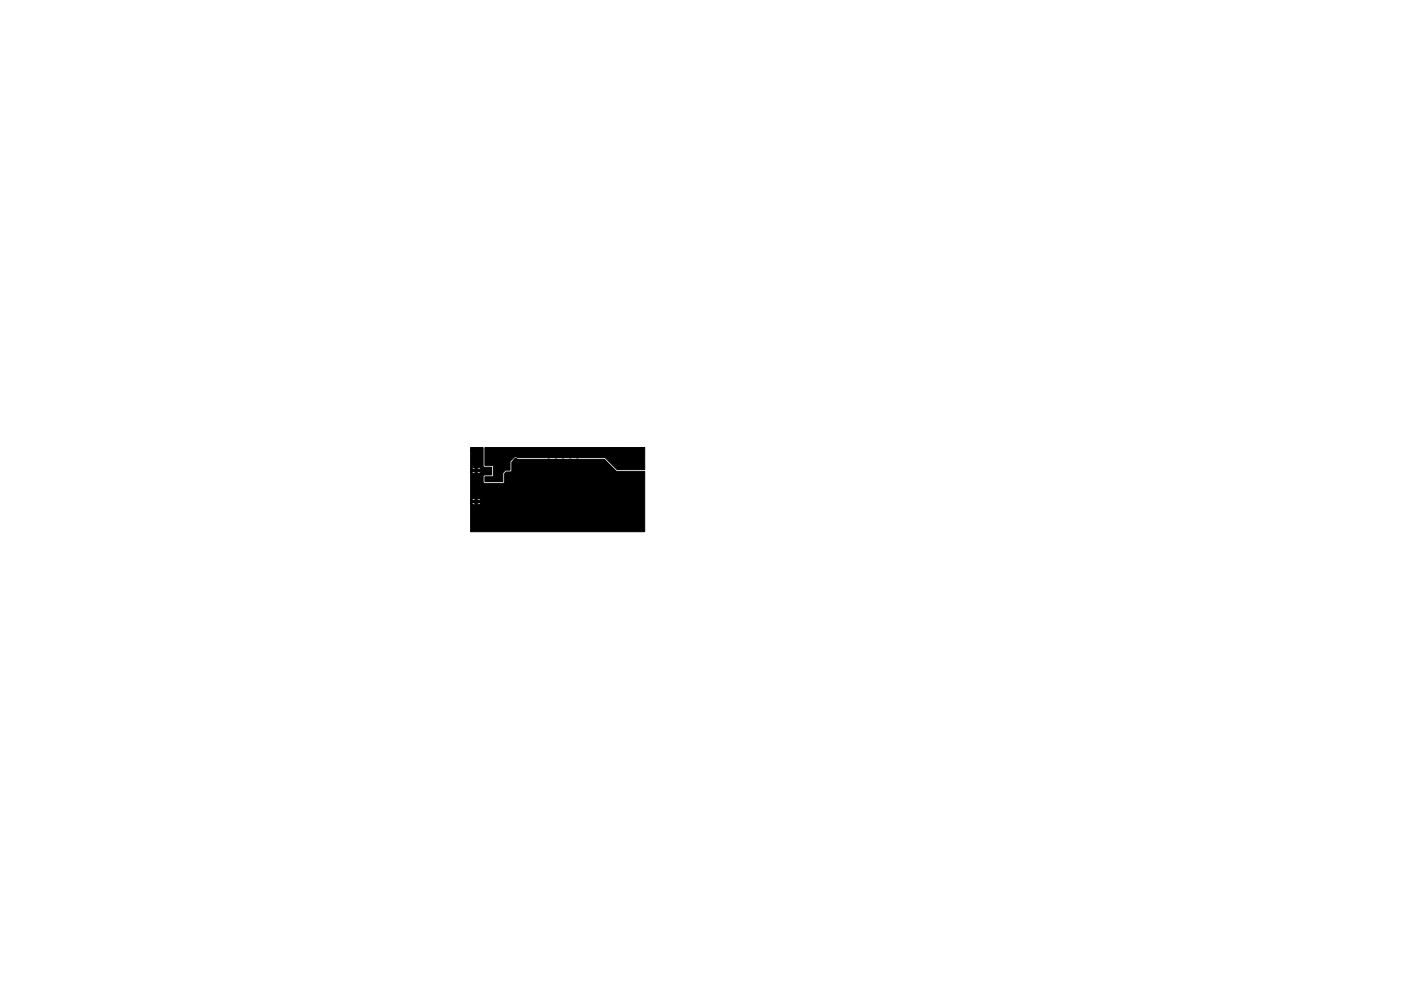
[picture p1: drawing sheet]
<svg xmlns="http://www.w3.org/2000/svg" width="297mm" height="210mm" viewBox="0 0 297 210" stroke-linecap="round" stroke-linejoin="round" font-family="sans-serif">
<path d="M100.6 99.8h.7M100.6 106.4h.7" fill="none" stroke="#000" stroke-width=".9"/>
<g fill="#000" stroke="#000" stroke-width=".21">
<path d="M99.8 95h2.6l.1 3.9 .2 .2h1.5v1.7h-1.5l-.2 .2-.1 1.3 .3 .2h4.2l.1-.3v-1.7l.3-.4h1l.2-.1v-2l.6-.5h19l2.6 2.5h6v12.8h-36.9v-6.1l.9 .4 .1-.5h.4v.4a.49 .49 0 0 0 .7-.4l-2.1 .1v-.6l1 .1v-.4h.4v.4h.7a.49 .49 0 0 0-.7-.4h-.8l-.4 .3h-.2v-6l.9 .4 .1-.5h.4v.4a.49 .49 0 0 0 .7-.4l-2.1 .1v-.6l1 .1v-.4h.4v.4h.7a.49 .49 0 0 0-.7-.4h-.8l-.4 .3h-.2zM102.8 95h33.9v4.6h-5.9l-2.5-2.5h-18.5a.71 .71 0 0 0-1.1 .2l-.6 .6v1.9h-.9l-.6 .5v1.9h-3.8v-1l1.8-.1v-2.3l-1.8-.1z"/>
<circle cx="100.2" cy="95.5" r=".4"/>
<circle cx="100.3" cy="98.2" r=".4"/>
<circle cx="100.5" cy="96.9" r=".4"/>
<circle cx="101.7" cy="95.8" r=".4"/>
<circle cx="104.9" cy="97.7" r=".4"/>
<circle cx="105.7" cy="98.3" r=".4"/>
<circle cx="105.7" cy="99.3" r=".4"/>
<circle cx="106.7" cy="97.7" r=".4"/>
<circle cx="107.7" cy="97.7" r=".4"/>
<circle cx="109.3" cy="97.7" r=".4"/>
<circle cx="110.9" cy="99.9" r=".4"/>
<circle cx="116.3" cy="97.8" r=".4"/>
<circle cx="117.9" cy="97.8" r=".4"/>
<circle cx="119.4" cy="97.8" r=".4"/>
<circle cx="120.9" cy="97.8" r=".4"/>
<circle cx="122.4" cy="97.8" r=".4"/>
<circle cx="130.6" cy="96.5" r=".4"/>
<circle cx="130.6" cy="95.5" r=".4"/>
<circle cx="130.6" cy="97.5" r=".4"/>
<circle cx="131.1" cy="99.1" r=".4"/>
<circle cx="132.1" cy="99.1" r=".4"/>
<circle cx="133.1" cy="99.1" r=".4"/>
<circle cx="134.1" cy="99.1" r=".4"/>
<circle cx="135.1" cy="99.1" r=".4"/>
<circle cx="136.1" cy="99.1" r=".4"/>
<circle cx="100.8" cy="107.8" r=".4"/>
<circle cx="102.6" cy="108.1" r=".4"/>
<circle cx="104.9" cy="107.7" r=".4"/>
<circle cx="104.9" cy="111.5" r=".4"/>
<circle cx="104.9" cy="109.7" r=".4"/>
<circle cx="105.3" cy="104.3" r=".4"/>
<circle cx="105.4" cy="105.7" r=".4"/>
<circle cx="105.7" cy="101.3" r=".4"/>
<circle cx="105.7" cy="100.3" r=".4"/>
<circle cx="106.2" cy="110.7" r=".4"/>
<circle cx="107.3" cy="104.9" r=".4"/>
<circle cx="108.2" cy="107.7" r=".4"/>
<circle cx="108.2" cy="109.7" r=".4"/>
<circle cx="109.3" cy="104.6" r=".4"/>
<circle cx="109.6" cy="107.3" r=".4"/>
<circle cx="110.7" cy="108.1" r=".4"/>
<circle cx="111" cy="111.5" r=".4"/>
<circle cx="114.3" cy="108.8" r=".4"/>
<circle cx="114.3" cy="106.9" r=".4"/>
<circle cx="114.3" cy="102.5" r=".4"/>
<circle cx="114.3" cy="105" r=".4"/>
<circle cx="115.6" cy="105.7" r=".4"/>
<circle cx="115.6" cy="103.8" r=".4"/>
<circle cx="115.6" cy="101.2" r=".4"/>
<circle cx="115.6" cy="107.6" r=".4"/>
<circle cx="116.8" cy="104.4" r=".4"/>
<circle cx="116.8" cy="106.3" r=".4"/>
<circle cx="116.8" cy="101.2" r=".4"/>
<circle cx="117.5" cy="103.1" r=".4"/>
<circle cx="118.1" cy="108.8" r=".4"/>
<circle cx="118.1" cy="105" r=".4"/>
<circle cx="118.1" cy="101.2" r=".4"/>
<circle cx="119.4" cy="105" r=".4"/>
<circle cx="119.4" cy="103.1" r=".4"/>
<circle cx="119.4" cy="101.2" r=".4"/>
<circle cx="119.4" cy="108.8" r=".4"/>
<circle cx="120" cy="107.6" r=".4"/>
<circle cx="120.6" cy="108.8" r=".4"/>
<circle cx="121.9" cy="108.8" r=".4"/>
<circle cx="121.9" cy="103.1" r=".4"/>
<circle cx="121.9" cy="104.4" r=".4"/>
<circle cx="121.9" cy="101.8" r=".4"/>
<circle cx="121.9" cy="105.7" r=".4"/>
<circle cx="123.8" cy="110.7" r=".4"/>
<circle cx="125.5" cy="111.2" r=".4"/>
<circle cx="125.5" cy="104.4" r=".4"/>
<circle cx="126.5" cy="108.2" r=".4"/>
<circle cx="127" cy="101.3" r=".4"/>
<circle cx="127.8" cy="111.2" r=".4"/>
<circle cx="127.9" cy="104" r=".4"/>
<circle cx="128.3" cy="106.9" r=".4"/>
<circle cx="128.9" cy="101.1" r=".4"/>
<circle cx="129.5" cy="111.4" r=".4"/>
<circle cx="129.5" cy="110" r=".4"/>
<circle cx="129.8" cy="106.4" r=".4"/>
<circle cx="129.8" cy="108.5" r=".4"/>
<circle cx="129.8" cy="107.4" r=".4"/>
<circle cx="129.8" cy="105.4" r=".4"/>
<circle cx="130.3" cy="102" r=".4"/>
<circle cx="130.8" cy="104.9" r=".4"/>
<circle cx="130.8" cy="107.9" r=".4"/>
<circle cx="130.8" cy="106.9" r=".4"/>
<circle cx="130.8" cy="105.9" r=".4"/>
<circle cx="130.8" cy="109" r=".4"/>
<circle cx="132.1" cy="100.8" r=".4"/>
<circle cx="134.1" cy="100.8" r=".4"/>
<circle cx="136.1" cy="100.8" r=".4"/>
</g>
</svg>
